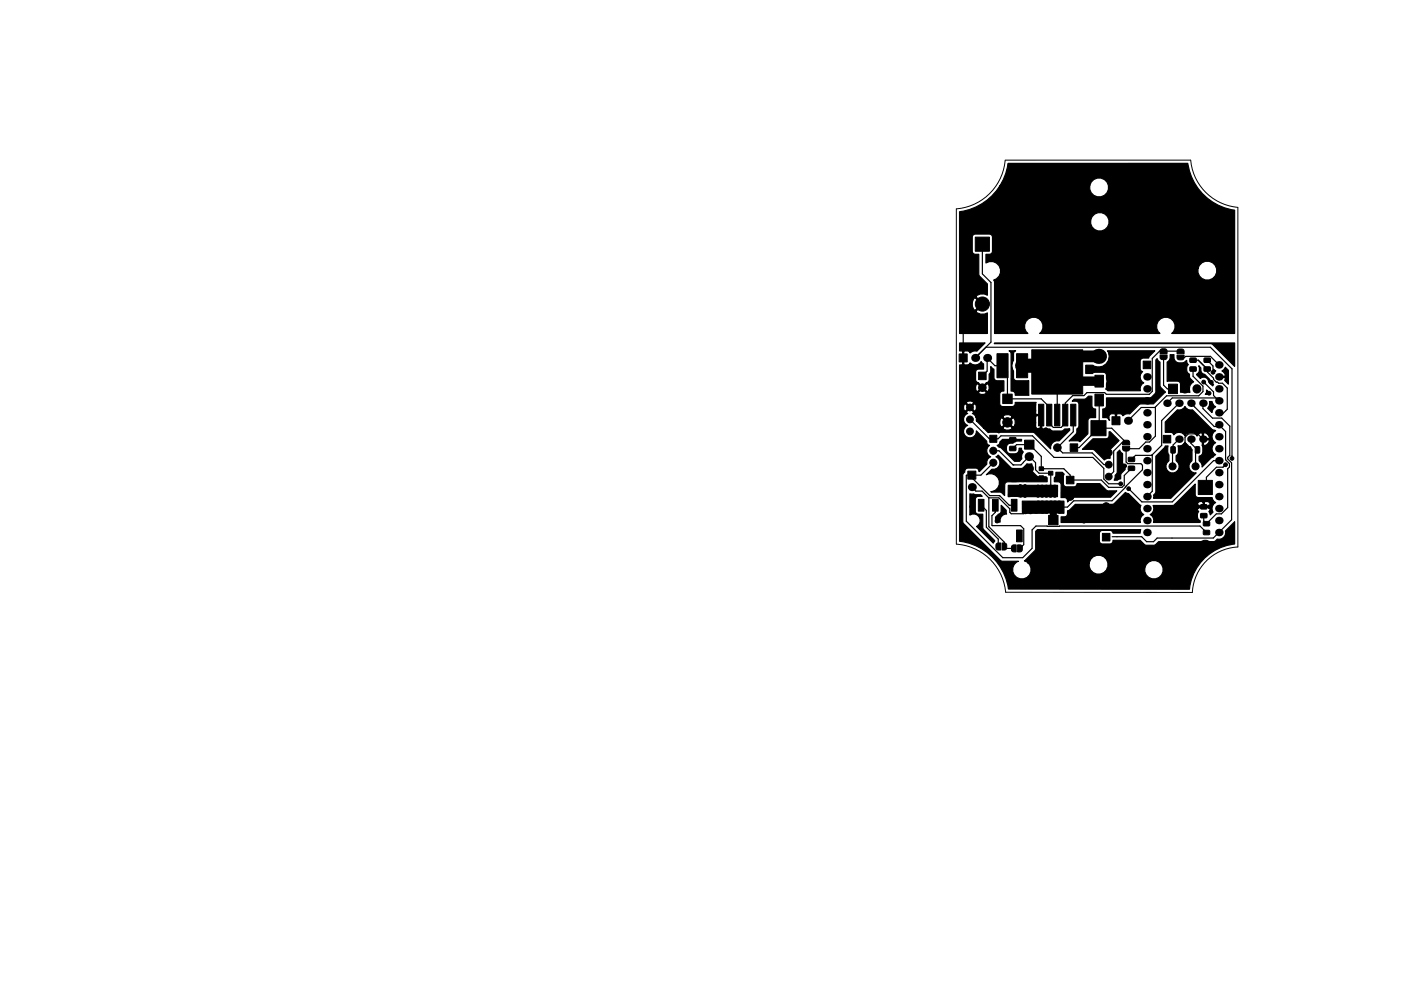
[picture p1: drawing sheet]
<svg xmlns="http://www.w3.org/2000/svg" width="297mm" height="210mm" viewBox="0 0 297 210" stroke-linecap="round" stroke-linejoin="round" font-family="sans-serif">
<path d="M202.8 44.3v71.1M202.8 44.3a11.3 11.3 0 0 0 10.3-10.3h39.4a11 11 0 0 0 10 10v72a10.2 10.2 0 0 0-9.7 9.7l-39.6-.1a11.3 11.3 0 0 0-10.4-10.2" fill="none" stroke="#000" stroke-width=".21"/>
<g fill="#000" stroke="#000" stroke-width=".21">
<path d="M206.8 50.3h3v3h-3zM203.4 75.1h1.7v1.7h-1.7zM207.5 79h1.6v1.6h-1.6zM242.4 76.6h1.6v1.6h-1.6zM246.1 74.1l.3-.1 .8 .1 .2 .3 .1 .6h-1.6zM245.9 75.3h1.6l-.1 .7-.3 .3h-.9l-.2-.4zM249.7 74.2l.3-.2 .8 .1 .2 .3 .1 .6h-1.6zM249.5 75.3h1.6l-.1 .8-.3 .2h-.9l-.2-.3zM252.3 77.9h1.2l.1 .8h-1.2zM252.3 76h1.2l.1 .8-.2 .1h-1l-.1-.2zM255.3 76h1.2l.1 .8-.2 .1h-1l-.2-.2zM255.3 77.9l1.2-.1 .1 .9-.2 .1h-1l-.2-.3z"/>
<path d="M209.8 92.3h1.6v1.5h-1.6zM211.4 75h2.3v5.1h-2.3zM212.6 83.6h2v2h-2zM214.1 94.7h1.2l.1 .8-1.3 .1zM214.1 92.9l1.2-.1 .1 .9h-1.3zM215.5 75h2.4v5.1h-2.4zM217.2 93.4h2v1.9h-2zM220.3 99h.9v.8h-.9zM220.2 85.8h1.1v4.6h-1.1zM221.9 85.8h1.1v4.6h-1.1zM223.6 85.8h1.1v4.6h-1.1zM225.3 85.8h1.1v4.6h-1.1z"/>
<path d="M227 85.8h1.1v4.6h-1.1zM226.9 94.2h1.6v1.6h-1.6zM218.8 74.2h10.8v9.4h-10.8zM232.1 83.6h1.8v2.5h-1.8zM232.1 79.6h1.8v2.5h-1.8zM231.3 89.2h3.2v3.2h-3.2zM235.8 88.4h1.7v1.7h-1.7zM238.2 93.5l.3-.1 .8 .1 .2 .3v.6h-1.5zM238 94.7h1.5v.7l-.4 .3h-.8l-.3-.4zM239.3 97.1l1.2-.1v.9h-1.2zM239.3 98.9h1.2v.8l-1.2 .1zM247.7 81.5h1.9v2h-1.9z"/>
<path d="M246.6 92.4h1.6v1.6h-1.6zM248.3 94.8l.9 .1-.1 1.2-.8-.1zM250.2 94.8l.8 .1v1.2l-.9-.1zM251.6 94.8l.9 .1-.1 1.2-.8-.1zM253.5 94.8l.7-.1 .1 .2 .1 1-.2 .2-.8-.1zM205.2 100h1.7v1.7h-1.7zM207.4 105.9h1.2v2.5h-1.2zM210.4 105.9h1.2v2.5h-1.2zM211.3 115.4l.8-.2v1.5h-.6l-.3-.2v-.8zM212.4 115.2h.7l.3 .3v.8l-.2 .4h-.8zM214.4 105.9h1.2v2.5h-1.2zM214.6 115.8l.8-.2v1.5h-.6l-.3-.2v-.8z"/>
<path d="M214.4 103.2l1.2-.1 .1 .9h-1.3zM214.4 101.3h1.2l.1 .8-1.3 .1zM215.5 112.4h1.2v2.5h-1.2zM215.7 115.6h.7l.3 .3v.8l-.2 .4h-.8zM217.8 103.5h1.6l.1 1.3h-1.6zM217.8 106.5h1.6l.1 1.3h-1.6zM220.3 100.9h.9v.8h-.9zM222.3 109.3h2v2h-2zM222.3 100h.9v.8h-.9zM226.1 101h1.6v1.6h-1.6zM233.7 113.2h1.6v1.6h-1.6zM254.1 101.9h3v3h-3z"/>
<path d="M254.6 107.1h1.2l.1 .8-.2 .1h-1.1l-.1-.2zM254.6 109l1.2-.1 .1 .9-.2 .1h-1.1l-.1-.2zM255.2 112.6l1.2-.1 .1 .8-.2 .2-1.1-.1-.1-.2zM255.2 110.7h1.2l.1 .8-.2 .1h-1.1l-.1-.2z"/>
<circle cx="208.3" cy="64.5" r="1.5"/>
<circle cx="219.5" cy="77.9" r=".4"/>
<circle cx="219.5" cy="74.9" r=".4"/>
<circle cx="219.5" cy="76.4" r=".4"/>
<circle cx="219.5" cy="79.4" r=".4"/>
<circle cx="221" cy="77.9" r=".4"/>
<circle cx="221" cy="74.9" r=".4"/>
<circle cx="221.1" cy="76.4" r=".4"/>
<circle cx="221.1" cy="79.4" r=".4"/>
<circle cx="222.5" cy="74.9" r=".4"/>
<circle cx="222.5" cy="77.9" r=".4"/>
<circle cx="222.5" cy="76.4" r=".4"/>
<circle cx="222.5" cy="79.4" r=".4"/>
<circle cx="224" cy="77.9" r=".4"/>
<circle cx="224" cy="74.9" r=".4"/>
<circle cx="224.1" cy="76.4" r=".4"/>
<circle cx="224.1" cy="79.4" r=".4"/>
<circle cx="225.5" cy="77.9" r=".4"/>
<circle cx="225.5" cy="74.9" r=".4"/>
<circle cx="225.5" cy="76.4" r=".4"/>
<circle cx="225.5" cy="79.4" r=".4"/>
<circle cx="227" cy="77.9" r=".4"/>
<circle cx="227" cy="74.9" r=".4"/>
<circle cx="227.1" cy="76.4" r=".4"/>
<circle cx="227.1" cy="79.4" r=".4"/>
<circle cx="228.5" cy="74.9" r=".4"/>
<circle cx="228.5" cy="77.9" r=".4"/>
<circle cx="228.5" cy="76.4" r=".4"/>
<circle cx="228.5" cy="79.4" r=".4"/>
<circle cx="238.1" cy="76.4" r=".4"/>
<circle cx="257.2" cy="79" r=".4"/>
<circle cx="259.9" cy="74.3" r=".4"/>
<circle cx="205.6" cy="89" r=".72"/>
<circle cx="205.6" cy="86.4" r=".72"/>
<circle cx="205.6" cy="91.5" r=".72"/>
<circle cx="208.3" cy="82.3" r=".8"/>
<circle cx="210.6" cy="95.6" r=".75"/>
<circle cx="210.6" cy="98.2" r=".75"/>
<circle cx="213.6" cy="89.6" r="1"/>
<circle cx="215.9" cy="82.2" r=".4"/>
<circle cx="216.5" cy="95.9" r=".4"/>
<circle cx="219.2" cy="90.9" r=".4"/>
<circle cx="219.2" cy="88.4" r=".4"/>
<circle cx="219.2" cy="85.8" r=".4"/>
<circle cx="219.2" cy="87.1" r=".4"/>
<circle cx="219.2" cy="89.7" r=".4"/>
<circle cx="219.5" cy="80.9" r=".4"/>
<circle cx="219.5" cy="82.4" r=".4"/>
<circle cx="220.5" cy="91.2" r=".4"/>
<circle cx="221" cy="80.9" r=".4"/>
<circle cx="221.1" cy="82.4" r=".4"/>
<circle cx="221.7" cy="91.2" r=".4"/>
<circle cx="222.5" cy="80.9" r=".4"/>
<circle cx="222.5" cy="82.4" r=".4"/>
<circle cx="224" cy="80.9" r=".4"/>
<circle cx="224.1" cy="82.4" r=".4"/>
<circle cx="224.2" cy="95" r=".8"/>
<circle cx="225.5" cy="80.9" r=".4"/>
<circle cx="225.5" cy="82.4" r=".4"/>
<circle cx="227" cy="80.9" r=".4"/>
<circle cx="227.1" cy="82.4" r=".4"/>
<circle cx="228.5" cy="80.9" r=".4"/>
<circle cx="228.5" cy="82.4" r=".4"/>
<circle cx="228.9" cy="92.4" r=".4"/>
<circle cx="235.1" cy="98.6" r=".72"/>
<circle cx="235.1" cy="96" r=".72"/>
<circle cx="238.5" cy="98.8" r=".4"/>
<circle cx="248.6" cy="98.9" r=".75"/>
<circle cx="251.2" cy="94.4" r=".4"/>
<circle cx="253.5" cy="98.9" r=".75"/>
<circle cx="255.2" cy="81.1" r=".4"/>
<circle cx="256.4" cy="83.4" r=".4"/>
<circle cx="256.8" cy="81.1" r=".4"/>
<circle cx="256.8" cy="85.9" r=".4"/>
<circle cx="259.8" cy="98.6" r=".4"/>
<circle cx="261.2" cy="97.3" r=".4"/>
<circle cx="206" cy="107.5" r=".4"/>
<circle cx="211.4" cy="110.5" r=".4"/>
<circle cx="214.2" cy="100.3" r=".4"/>
<circle cx="214.2" cy="104.9" r=".4"/>
<circle cx="215.2" cy="100.3" r=".4"/>
<circle cx="215.2" cy="104.9" r=".4"/>
<circle cx="216.2" cy="100.3" r=".4"/>
<circle cx="216.3" cy="103.2" r=".4"/>
<circle cx="216.3" cy="104.1" r=".4"/>
<circle cx="216.4" cy="105.1" r=".4"/>
<circle cx="216.6" cy="101.4" r=".4"/>
<circle cx="217.3" cy="103.2" r=".4"/>
<circle cx="217.3" cy="104.1" r=".4"/>
<circle cx="217.3" cy="105.1" r=".4"/>
<circle cx="217.4" cy="108.6" r=".4"/>
<circle cx="217.6" cy="101.3" r=".4"/>
<circle cx="218.5" cy="108.6" r=".4"/>
<circle cx="218.8" cy="101.5" r=".4"/>
<circle cx="219.6" cy="108.5" r=".4"/>
<circle cx="220.1" cy="104.2" r=".4"/>
<circle cx="220.1" cy="105.1" r=".4"/>
<circle cx="220.1" cy="103.3" r=".4"/>
<circle cx="220.1" cy="106.7" r=".4"/>
<circle cx="220.1" cy="107.6" r=".4"/>
<circle cx="220.4" cy="114" r=".4"/>
<circle cx="221" cy="103.3" r=".4"/>
<circle cx="221" cy="104.2" r=".4"/>
<circle cx="221" cy="105.1" r=".4"/>
<circle cx="221" cy="106.7" r=".4"/>
<circle cx="221" cy="108.5" r=".4"/>
<circle cx="221" cy="107.6" r=".4"/>
<circle cx="221.9" cy="103.3" r=".4"/>
<circle cx="221.9" cy="104.2" r=".4"/>
<circle cx="221.9" cy="105.1" r=".4"/>
<circle cx="221.9" cy="107.6" r=".4"/>
<circle cx="221.9" cy="108.5" r=".4"/>
<circle cx="221.9" cy="106.7" r=".4"/>
<circle cx="222.7" cy="105.1" r=".4"/>
<circle cx="222.7" cy="103.3" r=".4"/>
<circle cx="222.7" cy="104.2" r=".4"/>
<circle cx="222.8" cy="107.6" r=".4"/>
<circle cx="222.8" cy="106.7" r=".4"/>
<circle cx="222.8" cy="108.5" r=".4"/>
<circle cx="223.3" cy="115.3" r="1"/>
<circle cx="223.6" cy="105.1" r=".4"/>
<circle cx="223.6" cy="103.3" r=".4"/>
<circle cx="223.6" cy="104.2" r=".4"/>
<circle cx="223.7" cy="106.7" r=".4"/>
<circle cx="223.7" cy="107.6" r=".4"/>
<circle cx="223.7" cy="108.5" r=".4"/>
<circle cx="224.6" cy="107.6" r=".4"/>
<circle cx="224.6" cy="106.7" r=".4"/>
<circle cx="224.6" cy="108.5" r=".4"/>
<circle cx="226.9" cy="105.3" r=".8"/>
<circle cx="229.8" cy="110.6" r=".4"/>
<circle cx="234.5" cy="107.5" r=".8"/>
<circle cx="235.1" cy="101.1" r=".72"/>
<circle cx="237.6" cy="102.6" r=".4"/>
<circle cx="239.3" cy="103.7" r=".4"/>
<circle cx="254" cy="107.5" r=".4"/>
<circle cx="255.6" cy="116.1" r="1.5"/>
<circle cx="256.5" cy="107.5" r=".4"/>
</g>
<g fill="#000">
<circle cx="206.8" cy="75.9" r=".85"/>
<circle cx="209.3" cy="75.9" r=".85"/>
<circle cx="232.9" cy="75.6" r="1.6"/>
<circle cx="243.2" cy="80" r=".8"/>
<circle cx="258.4" cy="77.4" r=".8"/>
<circle cx="258.4" cy="80" r=".8"/>
<circle cx="239.1" cy="89.3" r=".85"/>
<circle cx="243.2" cy="90.1" r=".8"/>
<circle cx="243.2" cy="82.5" r=".8"/>
<circle cx="243.2" cy="97.7" r=".8"/>
<circle cx="243.2" cy="85" r=".8"/>
<circle cx="243.2" cy="87.6" r=".8"/>
<circle cx="243.2" cy="92.7" r=".8"/>
<circle cx="243.2" cy="95.2" r=".8"/>
<circle cx="247.4" cy="85.6" r=".8"/>
<circle cx="250" cy="93.2" r=".8"/>
<circle cx="250" cy="85.6" r=".8"/>
<circle cx="252.5" cy="93.2" r=".8"/>
<circle cx="252.5" cy="85.6" r=".8"/>
<circle cx="255" cy="93.2" r=".8"/>
<circle cx="255" cy="85.6" r=".8"/>
<circle cx="258.4" cy="95.2" r=".8"/>
<circle cx="258.4" cy="92.7" r=".8"/>
<circle cx="258.4" cy="90.1" r=".8"/>
<circle cx="258.4" cy="85" r=".8"/>
<circle cx="258.4" cy="82.5" r=".8"/>
<circle cx="258.4" cy="97.7" r=".8"/>
<circle cx="258.4" cy="87.6" r=".8"/>
<circle cx="206" cy="103.3" r=".85"/>
<circle cx="243.2" cy="102.8" r=".8"/>
<circle cx="243.2" cy="100.3" r=".8"/>
<circle cx="243.2" cy="113" r=".8"/>
<circle cx="243.2" cy="107.9" r=".8"/>
<circle cx="243.2" cy="110.4" r=".8"/>
<circle cx="243.2" cy="105.4" r=".8"/>
<circle cx="258.4" cy="113" r=".8"/>
<circle cx="258.4" cy="110.4" r=".8"/>
<circle cx="258.4" cy="107.9" r=".8"/>
<circle cx="258.4" cy="102.8" r=".8"/>
<circle cx="258.4" cy="105.4" r=".8"/>
<circle cx="258.4" cy="100.3" r=".8"/>
</g>
<path d="M218.2 96.9h.1M218.2 99.4h.1M251.2 82.5v.1M253.8 82.5v.1" fill="none" stroke="#000" stroke-width="1.9"/>
<g fill="none" stroke="#000" stroke-width=".25">
<path d="M208.3 51.8v6.3l1.8 1.8v12.7l-3.3 3.3M208.3 64.5l-4.1 4.1v7.3M209 73.7h47.6l4.6 4.6v19M222.8 77.6l3.3 3.3M227.5 75.6l-3.3 3.3v9.2M246.7 75.8v5.9l.8 .8h1.2M250.3 75.8h.8l.3-.2h5.2l2.2 2.2M250.3 74.5h-4.4l-1.6 1.5v7l-.6 .7h-9.1l-.4-.4h-3.7l-.7 .6h-2.4l-1.5 1.6v4.3l-.9 .9h-1.7l-.8-.9v-3.5l-1.7-1.7h-7.2v-6l-1-1h-1.7l-1.6-1.7v2.8l-1 1.1M252.9 76.4h1.2M252.9 78.3v1.5l2.2 2.1v1.2l-.9 .9h-6.9l-2.3 2.3v6.2l-1.3 1.3h-.8l-1.4 1.4h-2.7v2.8l.3 .4h2.8l.3 .3v1l-3.4 3.4M254.1 76.4l1.9 1.9M256 76.4l1.2 1.2v1.4"/>
<path d="M256 78.3v.6l1.3 1.3v.3l.6 .6h.2l.3 .2h.8l1 1v4.5l-1.1 1.2M205.7 89l4.1 4.1h1.8l.6-.6h6.7l4.6 4.5h8.2l2.3 2.4v2.2l1 1h2.6M210.6 95.6h1.2l3 3h1.7l1.8-1.7 1.3 1.3v1.5l.7 .7h2.5v2.7l-.2 .2M210.6 98.2l-2.6 2.6-3.1 .1v9.7l7.7 7.7h4.2l2-2v-3.9l.8-.8h34.8l1.4 1.4M214.7 95.2l.8-.9h2.8l2.5 2.5v2.6h4.7l1.4 1.4v1h6.6l1.5 1.6h2.9l.5-.5v-2l1.5-1.5M218.2 99.4h.1M227.7 88l-.1 3.6-3.4 3.4 1.1 1.1h6.3l2.5 2.5h1M232.9 90.8h2.8l3.1 3.1h-.9l-1.8 1.8v4.4l-1 1M233.1 84.9v5.8M233.2 90.5l-4.4 4.5h-1.1M244.2 96.6h.1M244.2 96.6h-3.4l-.9 .9"/>
<path d="M244.3 96.5h.1M244.3 96.5v7.7l-1.1 1.2M245 86.5h-3l-2.9 2.8M250 93.2l-1.3 1.2-.1 4.5M250 85.6l-3.7 3.6v5.3l-2.1 2.1M251.3 94.7l-.7 .7M251.3 94.7l.7 .7M251.3 94.1v.6M252.5 85.6l4.9 4.9h1.7M252.5 93.2v.9l1.4 1.3-.4 .5v3M255 93.2l-1.1-1.2h-1.9l-.8 .8v1.6M255 85.6v1.1l2.1 2h1.9l1.7 1.7v6.2l-.4 .4v.4l.8 .8v12.1l-3.9 3.9h-11.9l-.7 .7h-1.5l-1-1h-6.3"/>
<path d="M255.2 81.1l2.1 2v.8l1.1 1.1M257.8 84.4h-9.3l-1.1 1.2M258.1 84.4l1 1M258.4 97.7h-1.1l-8.8 8.8h-6.4l-2.8-2.8M258.4 90.1l1.5 1.5v6l.8 .8v.7l-.4 .4v8.2l-1.3 1.3h-1.1l-2.1 2.1-.6-.6v-1.1M259.8 98.6l-.5 .5h-1.4l-2.1 2.2v2.1M206 103.3l.9 .9h1.3l1.5 1.4M206 100.8v.5l3.9 3.9h2.1l2 2h1M208 107.2l1.1 1.1v3.5l2.6 2.6v1.5M209.7 105.6v6.1l3.3 3.3v.9l.4 .4h1.6M209.7 105.6h2.1l2.3 2.4v.7l.3 .3h2.6l.4-.4M211 107.2v1.5l-.7 .7 .1 2.1h6l.7 .7v3.3l-.8 .8"/>
<path d="M211.9 105.2h.1M218.7 104.2h.1M220.8 101.3h-1.8l-.2 .2M222.8 108.5l.5 .5M238.8 103.1l-3 3.1h-8.1l-1.4 1.4h-1.7M238.8 103.1h.1M254 107.5h2.5M255.8 109.3v.1"/>
</g>
<path d="M223.3 109v1.3" fill="none" stroke="#000" stroke-width="1.5"/>
<path d="M216.7 77.6h6.1" fill="none" stroke="#000" stroke-width="3"/>
<path d="M227.5 75.6h5.4" fill="none" stroke="#000" stroke-width="2.5"/>
<path d="M226.1 80.9h7" fill="none" stroke="#000" stroke-width="2"/>
<g fill="#000" stroke="#000" stroke-width=".25">
<path d="M203.4 44.9l2.2-.5 2.6-1.2 2.1-1.6 1.7-2.2h19a2.02 2.02 0 0 0 2.4 2.4 2.02 2.02 0 0 0 1.3-3.2 2.02 2.02 0 0 0-3.4 0l-.3 .8h-19l1.2-2.6 .5-2.1h38.1l.8 2.9 1.4 2.3 .9 1.2 2.1 1.7 1.3 .7 1.3 .6 2.2 .5v26.2h-13.4a1.96 1.96 0 0 0 .2-2.9 1.96 1.96 0 0 0-2.8 0 1.96 1.96 0 0 0 .1 2.9h-25.5a1.96 1.96 0 0 0 .2-2.9 1.96 1.96 0 0 0-2.8 0 1.96 1.96 0 0 0 .1 2.9h-7v-10.9l-.2-.5a1.96 1.96 0 0 0 1.4-2.4h41.9a2.02 2.02 0 0 0 2.4 2.4 2.02 2.02 0 0 0 1.3-3.1 2.02 2.02 0 0 0-3.4 0l-.3 .7h-41.9a2 2 0 0 0-3.1-1.2v-1.8h.8a.65 .65 0 0 0 .6-.7v-3a.65 .65 0 0 0-.6-.6h-3a.65 .65 0 0 0-.7 .6v3a.65 .65 0 0 0 .7 .7h.7l.1 4.4 1.7 1.8v2.4a1.73 1.73 0 0 0-2.4 .4l1.6 1.5-1.6 1.5a1.75 1.75 0 0 0 2.4 .4v4.4h-5.9v-6.7h2.7l.1 .9 .2 .7 .4 .1 1.3-1.3-1.3-1.3-.4 .1-.3 .8h-2.7v-17.4h27.8a1.97 1.97 0 0 0 2.4 2.3 1.97 1.97 0 0 0 1.2-3 1.97 1.97 0 0 0-3.3 0l-.3 .7h-27.8zM203.4 72.8h5.5l-1.8 1.7h-.2a1.4 1.4 0 0 0-1.2 .4l-.5-.4h-.7l-.2 .1v2.7l.2 .1h.7l.5-.4a1.51 1.51 0 0 0 2.3-.3l.5 .5v1.1h-1a.65 .65 0 0 0-.7 .7l.1 1.8 1.4 1.3 1.4-1.3v-1.4l.4-.7v-.9l.6 .5v1.8a.65 .65 0 0 0 .7 .7h1.4v2.2a.71 .71 0 0 0-.8 .6v2l.1 .5 .5 .2h2a.69 .69 0 0 0 .6-.9h4.5l-.1 .2v2.2l.1 .1h1.2v2.9l.1 .2h1.6l.7 .5h1.7l.7-.5h1.1v.3l-2.3 2.2a1.46 1.46 0 0 0-1.7 1.8l-3.6-3.5h-9.7l-1-1h4.1a1.17 1.17 0 0 0 2 0l-1-1-1 1h-4.1l-1.4-1.4h4.9l.2 1.1 .2 .1 1-1h.4l1 1 .2-.1a1.26 1.26 0 0 0-.2-1.9l-1 1h-.4l-1-1-.2 .1-.2 .7h-4.9l-.2-.9h5.7l1 .9 1-.9-.1-.1h5.1v2.1a.64 .64 0 0 0 1 .3v-2.6h-.9l-.1 .2h-5.1a1.22 1.22 0 0 0-1.9 .1h-5.7l-.5-.7-.3-.1 .3-.3-.7-.8-.8 .8v.2l.3 .1a1.34 1.34 0 0 0-.9 1.3 1.34 1.34 0 0 0 .9 1.3 1.37 1.37 0 0 0-.9 1.6 1.37 1.37 0 0 0 1.6 1 1.37 1.37 0 0 0 1.1-1.5l2.2 2.2a.7 .7 0 0 0 .6 .9 1.38 1.38 0 0 0 .2 2.4 1.34 1.34 0 0 0-.8 1.6l-1.5 1.5-.6-.6-1.9-.1a.68 .68 0 0 0-.6 .9l-.4 .4-.1 .3 .1 10 7.9 8 .5 .2h3.3a1.95 1.95 0 0 0-.9 2.8 1.95 1.95 0 0 0 2.9 .5 1.95 1.95 0 0 0 0-3h13v.8a2 2 0 0 0 1.8 1.6 2 2 0 0 0 2.1-1.3h7.9v.8a1.97 1.97 0 0 0 3 1.2 1.97 1.97 0 0 0 0-3.3 1.97 1.97 0 0 0-3 1.3h-7.9l.1-.3a2.02 2.02 0 0 0-1.6-2.4 2.02 2.02 0 0 0-2.4 1.6h-13l-.7-.4 2.3-2.4 .1-3.9 .4-.3h21.9l-.2 .7h-5.7a.63 .63 0 0 0-.7-.6h-1.6l-.4 .2-.2 .5v1.6a.65 .65 0 0 0 .6 .6h1.9l.3-.4 .1-.4h5.7l1.1 1 1.8 .1 .5-.2 .6-.6h11.5h.3l.6-.5h.2a1.41 1.41 0 0 0 1.5-1.7l2-2v4.7a10.8 10.8 0 0 0-9.6 9.6h-38.4l-.5-2.2-.5-1.3-1.5-2.3-.9-1.1-1.2-.9-2.3-1.4-1.4-.5-2.1-.5v-28.5h.9l.2 .9h.2l.8-.8h.3l.8 .8a1.02 1.02 0 0 0 .2-1.5h-.2l-.8 .7h-.3l-.8-.7h-.2l-.2 .6h-.9v-.8h1.5l.8 .8 .7-.8v-.2a.97 .97 0 0 0-1.5 .2h-1.5v-2.2h4.1v.2a1.05 1.05 0 0 0 1.6-.2l-.8-.9-.8 .9h-4.1v-1.3h3.4l.2 1 .3 .1 .8-.8h.4l.8 .8 .2-.1a1.05 1.05 0 0 0-.2-1.6l-.8 .9h-.4l-.8-.9-.3 .1-.2 .5h-3.4v-4.6h.5l.2-.1v-2.7l-.2-.1h-.5zM213.9 74.4h1.4l-.4 .4v1.7a1.93 1.93 0 0 0 0 2.2v1.4a.65 .65 0 0 0 .6 .7l2.6-.1 .1 3.2h-3a.73 .73 0 0 0-.8-.9v-8l-.2-.4zM230.2 77.5h1.5a2.22 2.22 0 0 0 2.8-.3 2.22 2.22 0 0 0 .3-2.8h10l-1 1.1-.3 .5h-1.1a.65 .65 0 0 0-.7 .6l.1 1.9 .5 .3a1.42 1.42 0 0 0 .2 2.4 1.37 1.37 0 0 0-.7 1.7h-6.9l-.5-.3a4.9 4.9 0 0 0 0-3.4l-.5-.2h-1.8l-.5 .2h-1.4zM234.6 84.4h9.1l.5-.2 .7-.6 .2-.6v-6.6l.2-.3 .6 .7 .1 5.2 1.1 1.3-2.6 2.4h-2.8l-2.2 2.1a1.51 1.51 0 0 0-1.4 .4l-.5-.4h-.7l-.2 .1 .1 1.5h-.3v-1.5l-.2-.1h-.7l-.5 .5v.7l.2 .1h-.2l-.4-.4-.9-.1v-1.8h.1a.65 .65 0 0 0 .7-.7zM248.1 75.3h.8v.5a1.15 1.15 0 0 0 1.2 1.2l.8-.1 .7-.4 .1 .5 .3 .4a1.28 1.28 0 0 0 .2 2v.7l.9 .9a1.73 1.73 0 0 0-.8 2.2h-2v-1.7a.65 .65 0 0 0-.7-.6h-2.1v-4.1l.5-.6zM254.2 77.6l.4 .5a1.09 1.09 0 0 0 .9 1.4l1.8 2.1-.2 .3-.9-.9a1.02 1.02 0 0 0-.6-.9 1.02 1.02 0 0 0-1.1 .2l-.8-.9a1.19 1.19 0 0 0 .5-1.8zM255.8 76.4h.3v.2h-.3zM257.3 78.3l.5 .4-.5 .4-.2-.1zM259.8 77.9l.6 .7v2.9l-.8-.8 .2-.4-.1-.2h-1.4v-.3h1.4l.1-.2-.1-.4-.6-.5 .4-.2zM210.8 72.8h51v4.9l-4.6-4.6-.6-.2h-45.8zM211.2 96.9l.4-.3 2.7 2.6 .5 .2h2l.9-1h1l.1 1.6 .9 .9 .6 .3h1.5l.2 .2v.8h-8.3a.64 .64 0 0 0-.7 .6v2.3l-.8-.6-2.1-.2a1.89 1.89 0 0 0 1.7-2.4 1.89 1.89 0 0 0-2.7-1.2l1.2-1.1a1.39 1.39 0 0 0 1.6-1 1.39 1.39 0 0 0-.7-1.7z"/>
<path d="M212 93.7l.5-.5h4.1v.4h-1.4l-.4 .4a1.16 1.16 0 0 0-1.4 .9 1.16 1.16 0 0 0 .9 1.4h.9a.95 .95 0 0 0 .9-1.2h.5v.4l.3 .4-.2 .4v1l-.5 .6h-1.1l-2.7-2.8-.6-.2-.4-.4a.64 .64 0 0 0 .6-.8zM227.3 85.1l.4-.4h2.1l.6-.2 .4-.4h.7v2a.67 .67 0 0 0 .8 .7v1.8h-1a.65 .65 0 0 0-.6 .6v2.8l-1.7 1.7-.5-.2-1.8 .1 1.4-1.4 .2-.6v-.6l.4-.4 .1-4.8a.65 .65 0 0 0-.7-.7zM229.5 95.3l2.2-2.2h2.8a.65 .65 0 0 0 .6-.7v-.8h.3l1.9 1.9-1.9 1.9v1.8a1.27 1.27 0 0 0-1.3 .4l-2.2-2.2zM236.9 96l.5-.5 .6 .7v1.8v.3l.6 .6-.1 .7-.9 1v1l-.7 .3h-.7l.2-.5v-.6l.5-.7zM247 94.6l.6 .1a2.19 2.19 0 0 0 .2 1.8v1.3a1.41 1.41 0 0 0-.3 2.1 1.41 1.41 0 0 0 2.2 0 1.41 1.41 0 0 0-.3-2.1v-1.1l.2-.2a2.14 2.14 0 0 0 .1-1.9h.1a1.34 1.34 0 0 0 1.4-.7l1.6 1.5-.1 2.4a1.4 1.4 0 0 0-.6 1.6 1.4 1.4 0 0 0 1.5 .9l-5.4 5.4h-3.6v-.7l.4-.5 .1-.3v-7.4l1.7-1.8zM247.1 89.5l2.5-2.5a1.41 1.41 0 0 0 1.6-.8 1.35 1.35 0 0 0 1.6 .8l4.1 4 .8 .4a1.42 1.42 0 0 0-.7 1.3 1.42 1.42 0 0 0 .7 1.2 1.42 1.42 0 0 0-.7 1.3 1.42 1.42 0 0 0 .7 1.3l-1 .7-1.8 1.9a1.33 1.33 0 0 0-.7-1.3v-1a.86 .86 0 0 0 .8-.9v-.9l-.2-.5 .1-1.2h.3v1.1a1.03 1.03 0 0 0 1.2-.9l-.1-.2h-1.4v-1.4h.3v1.1h1.1a1.03 1.03 0 0 0-1.4-1.1l-.2-.1-.4 .1-.5 .6a1.45 1.45 0 0 0-2.6 0 1.44 1.44 0 0 0-2.4-.2l-.3-.5-1.4-.1zM255.8 82.7l.7 .8v.2h-1l.3-.3zM256.4 85.2h.6l.4 .9 .3 .2-.6 .7-.1 .5-1-.9a1.36 1.36 0 0 0 .4-1.4zM205.6 104.8l2.3 .2 .4 .3h-.9a.65 .65 0 0 0-.6 .6v2.5a.65 .65 0 0 0 .6 .7h1v3l2.5 2.6-.3 .5-3.5-3.5a1.4 1.4 0 0 0 .5-2 1.4 1.4 0 0 0-2-.4zM212.3 107.2l1 1.1 .1 .8a1.37 1.37 0 0 0-1.3 1.7h-1v-1.1l.6-.6a.63 .63 0 0 0 .6-.7zM213.8 103h10.4v2.4h-10.4zM216.8 106.3h8.8v2.6h-8.8z"/>
<path d="M223.9 100.2h1.3l.4 .4-.1 .4v1.6a.65 .65 0 0 0 .6 .7h1.6a.65 .65 0 0 0 .6-.7h4.9l1.5 1.5 2.1 .1-1.3 1.3h-7.8l-.6 .2-.8 .8a.73 .73 0 0 0-.6-.9h-.8l.1-2.7a.64 .64 0 0 0-.6-.7h-.9v-.8l.3-.4zM225 109.7h.7a.64 .64 0 0 0 .6-.7v-.6l.6-.3 1.1-1.1h8.1l2.5-2.5 .7 .2 2.2 2.3 .4 .2a1.39 1.39 0 0 0 .6 2 1.37 1.37 0 0 0-.7 1.6h-16.8zM244.5 107.2l4 .1 .7-.4h4.7l.1 .5h1.1v-.8h.2v.8h1.1a.59 .59 0 0 0 .1-.6 .59 .59 0 0 0-.5-.4h-.5l-.2 .2-.9-.2-.5 .5h-4.7l4.2-4.2v2.2a.65 .65 0 0 0 .7 .7h2.9l.4 .8 .3 .2a1.39 1.39 0 0 0-.5 2l-.6 .6-.3-.7a.56 .56 0 0 0 .1-.8h-2.4a.57 .57 0 0 0 .1 .8 1.31 1.31 0 0 0 .3 2l-.1 .3h-9.7a1.37 1.37 0 0 0-.7-1.6 1.4 1.4 0 0 0 .6-2z"/>
</g>
</svg>
